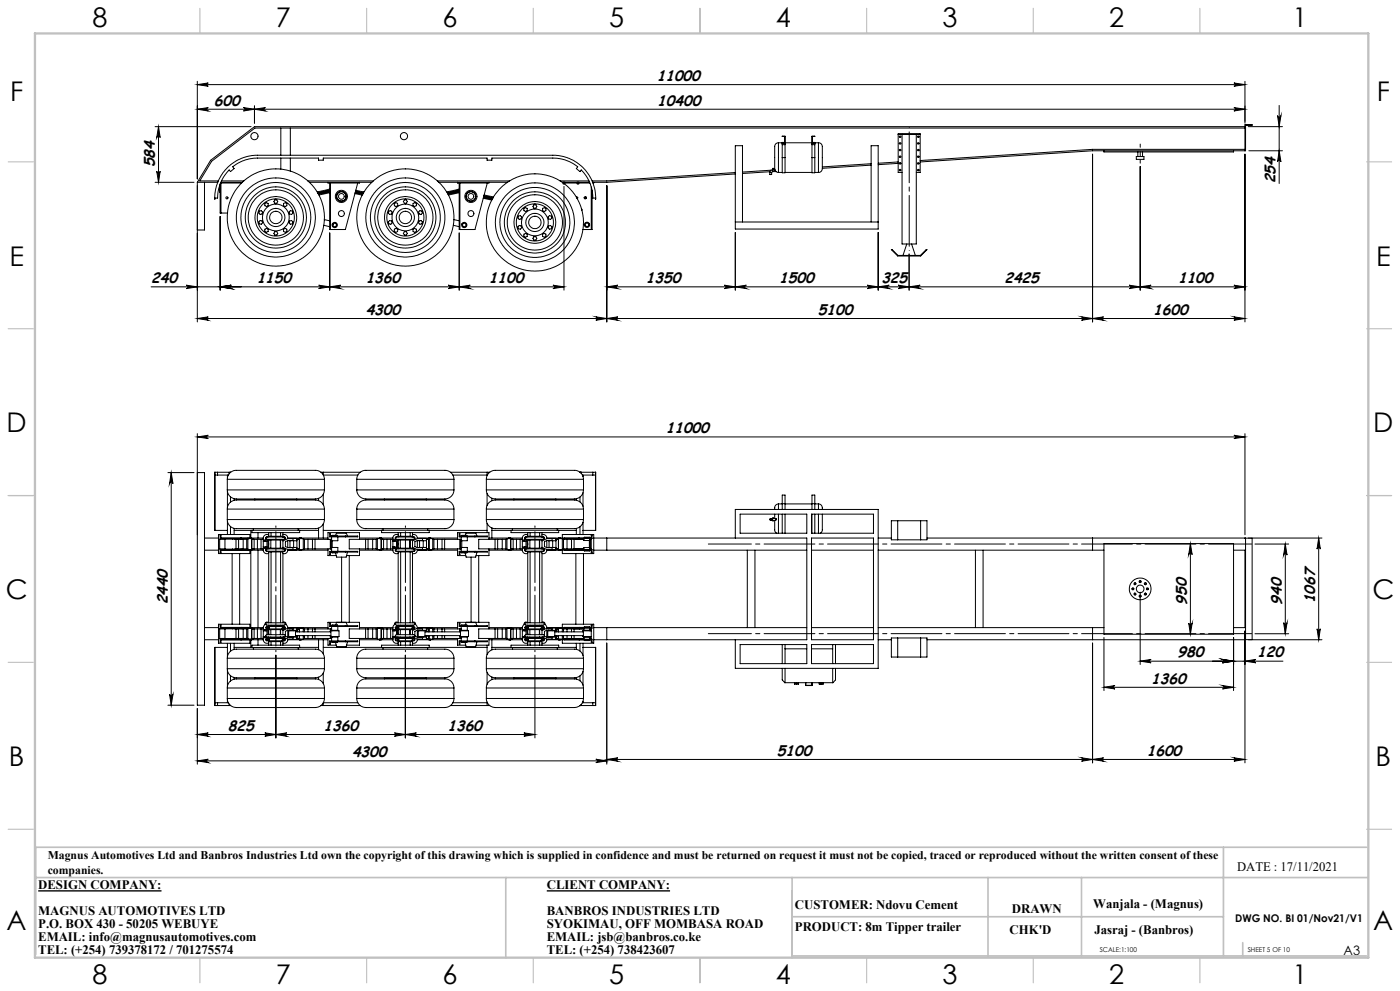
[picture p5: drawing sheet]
<svg xmlns="http://www.w3.org/2000/svg" width="420mm" height="297mm" viewBox="0 0 420 297" stroke-linecap="round" stroke-linejoin="round" font-family="sans-serif">
<defs><g id="words">
<g font-size="8.1">
<text x="27.8" y="8">8</text>
<text x="82.8" y="8">7</text>
<text x="132.8" y="8">6</text>
<text x="182.8" y="8">5</text>
<text x="232.8" y="8">4</text>
<text x="282.8" y="8">3</text>
<text x="332.8" y="8">2</text>
<text x="387.8" y="8">1</text>
<text x="3" y="30.4">F</text>
<text x="413" y="30.4">F</text>
<text x="2.8" y="79.6">E</text>
<text x="412.8" y="79.6">E</text>
<text x="2" y="129.6">D</text>
<text x="412" y="129.6">D</text>
<text x="1.7" y="179.6">C</text>
<text x="411.7" y="179.6">C</text>
<text x="2.7" y="229.6">B</text>
<text x="412.7" y="229.6">B</text>
<text x="2" y="278.9">A</text>
<text x="412" y="278.9">A</text>
<text x="27.8" y="295">8</text>
<text x="82.8" y="295">7</text>
<text x="132.8" y="295">6</text>
<text x="182.8" y="295">5</text>
<text x="232.8" y="295">4</text>
<text x="282.8" y="295">3</text>
<text x="332.8" y="295">2</text>
<text x="387.8" y="295">1</text>
</g>
<g font-size="4.4">
<text x="197" y="24.3">11000</text>
<text x="64.2" y="31.6">600</text>
<text x="197.2" y="31.6">10400</text>
<text x="46.5" y="50.1" transform="rotate(-90 46.5 50.1)">584</text>
<text x="382.7" y="55" transform="rotate(-90 382.7 55)">254</text>
<text x="45.3" y="84.9">240</text>
<text x="77" y="84.9">1150</text>
<text x="109.7" y="84.9">1360</text>
<text x="146.7" y="84.9">1100</text>
<text x="193.8" y="84.9">1350</text>
<text x="233.8" y="84.9">1500</text>
<text x="264.4" y="84.9">325</text>
<text x="301.3" y="84.9">2425</text>
<text x="353.4" y="84.9">1100</text>
<text x="109.7" y="94.4">4300</text>
<text x="245.4" y="94.4">5100</text>
<text x="346" y="94.4">1600</text>
<text x="199.8" y="129.8">11000</text>
<text x="50.3" y="181.1" transform="rotate(-90 50.3 181.1)">2440</text>
<text x="356.1" y="181.2" transform="rotate(-90 356.1 181.2)">950</text>
<text x="384.5" y="181.2" transform="rotate(-90 384.5 181.2)">940</text>
<text x="394.5" y="180.8" transform="rotate(-90 394.5 180.8)">1067</text>
<text x="353.3" y="197">980</text>
<text x="377.2" y="197">120</text>
<text x="345.4" y="204.9">1360</text>
<text x="68.3" y="219">825</text>
<text x="97.1" y="219">1360</text>
<text x="134.2" y="219">1360</text>
<text x="105.6" y="226.9">4300</text>
<text x="233.1" y="226.5">5100</text>
<text x="344" y="226.5">1600</text>
</g>
<g font-size="3.9">
<text x="371.1" y="261">DATE : 17/11/2021</text>
<text x="11.5" y="266.5">DESIGN COMPANY:</text>
<text x="164" y="266.5">CLIENT COMPANY:</text>
<text x="11.5" y="274.3">MAGNUS AUTOMOTIVES LTD</text>
<text x="164" y="274.3">BANBROS INDUSTRIES LTD</text>
<text x="238.5" y="272.6">CUSTOMER: Ndovu Cement</text>
<text x="303.5" y="273.5">DRAWN</text>
<text x="328" y="272">Wanjala - (Magnus)</text>
<text x="11.5" y="278.2">P.O. BOX 430 - 50205 WEBUYE</text>
<text x="164" y="278.2">SYOKIMAU, OFF MOMBASA ROAD</text>
<text x="238.5" y="279.1">PRODUCT: 8m Tipper trailer</text>
<text x="302.9" y="280">CHK'D</text>
<text x="328.3" y="280">Jasraj - (Banbros)</text>
<text x="11.5" y="282">EMAIL: info@magnusautomotives.com</text>
<text x="11.5" y="285.9">TEL: (+254) 739378172 / 701275574</text>
<text x="164" y="282">EMAIL: jsb@banbros.co.ke</text>
<text x="164" y="285.9">TEL: (+254) 738423607</text>
<text x="403.1" y="286.1">A3</text>
</g>
<g font-size="3.5">
<text x="14.3" y="257.5">Magnus Automotives Ltd and Banbros Industries Ltd own the copyright of this drawing which is supplied in confidence and must be returned on request it must not be copied, traced or reproduced without the written consent of these</text>
<text x="14.3" y="262">companies.</text>
</g>
<text font-size="3.2" x="370.5" y="276.3">DWG NO. BI 01/Nov21/V1</text>
<g font-size="2">
<text x="329.9" y="285.3">SCALE:1:100</text>
<text x="374.3" y="285.3">SHEET 5 OF 10</text>
</g>
</g></defs>
<path d="M11.5 267h37M164 267h37" fill="none" stroke="#000" stroke-width=".41"/>
<g fill="none" stroke="#000" stroke-width=".3">
<path d="M46.5 38h28.8M47.6 38v16.6M47.6 38l.4 3.2a.51 .51 0 0 0-.5-.4 .51 .51 0 0 0-.5 .4zM59.2 24.4v29.2M59.2 32.7h314.3M59.2 25.4h314.3M59.2 32.7l3.3-.5a.51 .51 0 0 0-.5 .6 .51 .51 0 0 0 .5 .5zM59.2 25.4l3.3-.5a.49 .49 0 0 0-.5 .5 .49 .49 0 0 0 .5 .5zM73 32.2l3.3 .5-3.3 .6a.51 .51 0 0 0 .5-.5 .51 .51 0 0 0-.5-.6zM76.3 31.7v5.2M76.3 32.7l3.3-.5a.51 .51 0 0 0-.4 .6 .51 .51 0 0 0 .4 .5zM84.2 38.4v8.1"/>
<path d="M87.1 38.4v8.1M370.2 24.9l3.3 .5-3.3 .5a.49 .49 0 0 0 .5-.5 .49 .49 0 0 0-.5-.5zM370.2 32.2l3.3 .5-3.3 .6a.51 .51 0 0 0 .5-.5 .51 .51 0 0 0-.5-.6zM373.5 38h-297.2l-13.1 10-4 6.6M373.5 38.4h-297l-13 9.9-3.6 5.9h5.6M373.5 24.4v12.5M374.5 38h10.2M383.3 34.6a.51 .51 0 0 0 .5 .5 .51 .51 0 0 0 .5-.5l-.5 3.4zM383.8 31.6v23.4M46.5 54.6h11.7M47 51.3a.51 .51 0 0 0 .5 .5 .51 .51 0 0 0 .5-.5l-.4 3.3zM59.2 54.6v41.9"/>
<path d="M59.2 54.6h6.1M61.3 54.6v14.3h-2.1M66 57.3v.3M66 57.3h.1M66 56.9h.1M66 55.1v8.7h2.2M66 56.6v.7M66.1 54.9h6.4M66.3 54.6h6.4M66.3 54.9v8.9M66.5 54.2h6.7M68.2 50.3a12.7 12.7 0 0 1 9.1-3.8h88.5a12.8 12.8 0 0 1 12.8 13.2v-.3h-.8a11.9 11.9 0 0 0-3.4-8.5l-.4 .5-1.1-.9 .4-.5a12.2 12.2 0 0 0-7.5-2.6h-18.2v.6h-1.5v-.6h-49.1v.6h-1.4v-.6h-18.3a11.7 11.7 0 0 0-7.5 2.6l.4 .5-1.1 .9-.3-.5a12.1 12.1 0 0 0-3.5 8.5h-.8v.3a12.4 12.4 0 0 1 3.7-9.4z"/>
<path d="M82.4 59.9h.6l.3 .5-.3 .5h-.6l-.2-.5zM84.2 47.4v3.3M87.1 47.4v3.9M92.3 54.2h19.7M92.8 54.6h18.7M98.4 54.6v.3h9.4v-.3M98.9 57.7l-3.2 .8M98.9 57.4l-3.4 .7M98.9 57l-3.6 .8M98.9 56.7l-3.8 .8M98.9 54.9v13.9h4.7l3.7-13.9M99.1 54.9v13.9"/>
<path d="M106.5 58l2.2 .5M106.6 57.7l2.2 .5M106.7 57.4l2.3 .5M106.8 57l2.4 .5M121.3 59.9h.6l.3 .5-.3 .5h-.6l-.3-.5zM131.2 54.2h21.7M131.7 54.6h20.6M137.3 54.6v.3h9.4v-.3M137.8 57.4l-3.4 .7M137.8 57.7l-3.3 .8M137.8 57l-3.6 .8M137.8 56.7l-3.8 .8"/>
<path d="M137.8 54.9v13.9h4.7l3.7-13.9M138 54.9v13.9M145 59.4l2.5 .6M145.1 59.1l2.6 .6M145.1 58.8l2.8 .5M145.2 58.4l2.9 .6M168 54.2h8.7M168.7 54.6h8.2M168.7 54.9h8.3M168.8 54.5l.7 .7M169.2 55.9v31.1M169.2 54.4v.9"/>
<path d="M169.2 54.9v.1M169.5 54.5l-.7 .7M172.9 59a.31 .31 0 0 1 .4 .1 .31 .31 0 0 1-.1 .4M173 54.5l.7 .7M173.3 59.3h-.3M173.4 54.4v.9M173.7 54.5l-.7 .7M175.8 59.1l-.5 .1M175.9 59.4l-.5 .1M177.4 56.1v12.7M177.6 57v11.8h-2.7M178.1 54.6v.3h-.2"/>
<path d="M182 55.6v40.9M220.6 52.1l-38.6 2.5h-4.2M220.6 51.7l-38.6 2.5h-4.4M230.9 51.7v.6h.6v-.6M230.9 51.7h.6M231 51.5l-8.3 .5M231.3 51l-8.6 .6M231.8 51.4l-.3 .3M231.8 50.9l-.7 .3-.2 .5M231.8 50.9v.5M231.8 51.4h1.1M231.8 50.8l.6 .1"/>
<path d="M231.8 50.8v.1M231.8 50.5v.3M232 50.5l.1 .4h-.3M233.5 42.8a1.79 1.79 0 0 0-1.1 2.4v5.6l.4 .6 .7 .3M233.5 42.8v8.9M233.5 42.8h12M233.5 51.7h1.2M234.7 47.2v4.6h.8v-4.6M234.7 43h.8M234.7 43.4h.8M234.7 47.2h.8M235.4 42.7h-.7v4.5"/>
<path d="M235.4 42.9v-2l-.7-.1h.8v6.4M235.5 51.7h8.1M243.6 47.2v4.6h.8v-4.6M243.6 43h.8M243.6 43.4h.8M243.6 47.2h.8M243.7 42.7h.7v4.5M243.7 42.9v-2l.7-.1h-.8v6.4M244.4 51.7h1.1M245.5 42.8a1.77 1.77 0 0 1 1.2 2.4v5.2a1.17 1.17 0 0 1-1.2 1.3M245.5 42.8v8.9M261.3 49.5l-14.6 .9"/>
<path d="M261.3 49.1l-14.6 .9M269.5 40.2h6.5M269.5 49l-6 .4M269.5 48.5l-6 .4M270.3 48.9l-.5 .1M270.6 51.7h-1.1v-11.6h6.5v11.6h-1.1M270.6 40.2v32.9h4.3v-32.9M327.8 46.2v50.3M331.2 45.2v.3h38.9v-.3M340.9 46.9h2.3v.9h-2.3zM341.3 45.5v1.4M342.1 49.9v37.1"/>
<path d="M342.8 45.5v1.4M373.5 45.2v-7.8h2.1l-1.9 .1v7.7h-45.9l-51.8 3.3M373.5 44.8h-45.7l-51.8 3.3M373.5 46.2v50.3M374.6 45.2h10.1M383.8 45.2l.5 3.3a.51 .51 0 0 0-.5-.5 .51 .51 0 0 0-.5 .5zM66 64.9v22.1M77.8 63.2l.6-.1 .4 .5-.2 .5-.6 .2-.4-.5zM78 66.1l.6 .1 .2 .6-.4 .4-.6-.1-.2-.6zM79.4 61.1l.5-.4 .5 .3 .1 .6-.5 .3-.5-.2zM79.5 68.7l.5-.3 .5 .4-.1 .6-.5 .2-.5-.3zM82.4 69.4h.6l.3 .6-.3 .4h-.6l-.2-.4z"/>
<path d="M85 68.8l.5-.4 .5 .3 .1 .6-.5 .3-.5-.2zM85.1 61l.5-.3 .5 .4-.1 .6-.5 .2-.5-.3zM86.9 66.2l.6-.1 .4 .4-.2 .6-.6 .1-.4-.4zM87.1 63.1l.6 .1 .2 .6-.4 .5-.6-.2-.2-.5zM97.1 67.5l1.8 .4M97.3 65.8l1.6 .4M98.9 69.8v17.2M116.7 63.2l.6-.1 .4 .5-.2 .5-.6 .2-.4-.5zM116.9 66.1l.6 .1 .2 .6-.4 .4-.6-.1-.2-.6zM118.3 61.1l.4-.4 .6 .3v.6l-.4 .3-.6-.2zM118.3 68.7l.6-.3 .4 .4v.6l-.6 .2-.4-.3zM121.3 69.4h.6l.3 .6-.3 .4h-.6l-.3-.4z"/>
<path d="M123.9 68.8l.5-.4 .5 .3 .1 .6-.5 .3-.6-.2zM123.9 61l.6-.3 .5 .4-.1 .6-.5 .2-.5-.3zM125.6 63.6l.4-.5 .5 .1 .2 .6-.4 .5-.5-.2zM125.8 66.2l.5-.1 .4 .4-.2 .6-.5 .1-.4-.4zM136 67.5l1.8 .4M136.2 65.8l1.6 .4M137.8 69.8v17.2M155.5 64.8l.6-.2 .4 .4-.2 .6-.5 .2-.4-.5zM155.8 67.6l.5 .1 .2 .6-.4 .4-.6-.1-.1-.6zM157.1 62.6l.5-.4 .6 .2v.6l-.5 .4-.5-.3zM157.2 70.2l.5-.2 .5 .3v.6l-.6 .2-.5-.3zM160.2 61.4h.6l.2 .5-.2 .5h-.6l-.3-.5z"/>
<path d="M160.2 70.9h.6l.2 .5-.2 .6h-.6l-.3-.6zM162.7 70.3l.5-.3 .6 .2v.6l-.5 .3-.5-.2zM162.8 62.4l.5-.2 .5 .4v.5l-.6 .3-.5-.4zM164.6 67.7l.6-.1 .4 .4-.2 .6-.6 .1-.4-.4zM164.8 64.6l.6 .2 .2 .5-.4 .5-.6-.2-.2-.6zM174.4 62.6l.2 .4M220.6 69.7v17.3M220.6 66.5h42.9M222.7 66.5v-22.8h-2.1v24.9h42.9v-24.9h-2.2v22.8M263.5 69.7v17.3M267.4 74.8h.3l1.7 1.7h6.7l1.7-1.7h.3l-1.9 1.9h-6.9zM272 73.1l-1.1 3.4"/>
<path d="M272.7 76.1v10.9M273.5 73.1l1.1 3.4M45.3 86h123.9M55.9 85.5l3.3 .5-3.3 .5a.51 .51 0 0 0 .5-.5 .51 .51 0 0 0-.5-.5zM59.2 95.5h314.3M59.2 95.5l3.3-.5a.51 .51 0 0 0-.5 .5 .51 .51 0 0 0 .5 .5zM66 86l3.4-.5a.51 .51 0 0 0-.5 .5 .51 .51 0 0 0 .5 .5zM95.6 85.5l3.3 .5-3.3 .5a.51 .51 0 0 0 .5-.5 .51 .51 0 0 0-.5-.5zM98.9 86l3.3-.5a.51 .51 0 0 0-.5 .5 .51 .51 0 0 0 .5 .5zM134.4 85.5l3.4 .5-3.4 .5a.51 .51 0 0 0 .5-.5 .51 .51 0 0 0-.5-.5zM137.8 86l3.3-.5a.51 .51 0 0 0-.5 .5 .51 .51 0 0 0 .5 .5zM165.9 85.5l3.3 .5-3.3 .5a.51 .51 0 0 0 .5-.5 .51 .51 0 0 0-.5-.5z"/>
<path d="M178.8 95l3.2 .5-3.2 .5a.51 .51 0 0 0 .4-.5 .51 .51 0 0 0-.4-.5zM182 95.5l3.3-.5a.51 .51 0 0 0-.4 .5 .51 .51 0 0 0 .4 .5zM182 86l3.3-.5a.51 .51 0 0 0-.4 .5 .51 .51 0 0 0 .4 .5zM182 86h191.5M217.3 85.5l3.3 .5-3.3 .5a.51 .51 0 0 0 .5-.5 .51 .51 0 0 0-.5-.5zM220.6 86l3.3-.5a.51 .51 0 0 0-.5 .5 .51 .51 0 0 0 .5 .5zM260.2 85.5l3.3 .5-3.3 .5a.51 .51 0 0 0 .4-.5 .51 .51 0 0 0-.4-.5zM263.5 86l3.3-.5a.51 .51 0 0 0-.5 .5 .51 .51 0 0 0 .5 .5zM269.5 85.5l3.2 .5-3.2 .5a.51 .51 0 0 0 .4-.5 .51 .51 0 0 0-.4-.5zM272.7 86l3.3-.5a.51 .51 0 0 0-.4 .5 .51 .51 0 0 0 .4 .5zM324.4 95l3.4 .5-3.4 .5a.51 .51 0 0 0 .6-.5 .51 .51 0 0 0-.6-.5zM327.8 95.5l3.3-.5a.51 .51 0 0 0-.5 .5 .51 .51 0 0 0 .5 .5z"/>
<path d="M338.7 85.5l3.4 .5-3.4 .5a.51 .51 0 0 0 .5-.5 .51 .51 0 0 0-.5-.5zM342.1 86l3.2-.5a.51 .51 0 0 0-.4 .5 .51 .51 0 0 0 .4 .5zM370.2 95l3.3 .5-3.3 .5a.51 .51 0 0 0 .5-.5 .51 .51 0 0 0-.5-.5zM370.2 85.5l3.3 .5-3.3 .5a.51 .51 0 0 0 .5-.5 .51 .51 0 0 0-.5-.5zM59.2 130v81.3h2.1v-69.7h-2.1M59.2 130.9h314.3M59.2 130.9l3.3-.4a.49 .49 0 0 0-.5 .4 .49 .49 0 0 0 .5 .5zM370.2 130.5l3.3 .4-3.3 .5a.49 .49 0 0 0 .5-.5 .49 .49 0 0 0-.5-.4zM373.5 130v30.3M50.4 141.6h7.8M51.4 141.6v69.7M51.4 141.6l.5 3.4a.51 .51 0 0 0-.5-.5 .51 .51 0 0 0-.5 .5z"/>
<path d="M64.5 159h3.7M64.5 141.5v17.5M64.5 142.4h.8M65.3 142.4h3.2M65.3 141.5h3.5M65.3 141.5h-.9l.1 17.5M65.3 141.5v.9M68.2 155.7a3.2 3.2 0 0 0 4.1 2.7h22.2a2.76 2.76 0 0 0 2.8-2.7M68.2 152.6a3.2 3.2 0 0 1 4.1-2.7h22.2a2.75 2.75 0 0 1 2.8 2.7M68.2 146.8a3.2 3.2 0 0 0 4.1 2.7h22.2a2.75 2.75 0 0 0 2.8-2.7M68.2 143.6a3.1 3.1 0 0 1 3.9-2.6h22.4a2.68 2.68 0 0 1 2.8 2.6M68.2 155.7h29.1"/>
<path d="M68.2 152.6h29.1M68.2 146.8h29.1M68.2 143.6h29.1M68.2 143.6v3.2M68.2 152.6v3.1M68.2 142.4v.8M68.2 147.3v4.8M68.2 156.2v4M68.8 141.5h.4M68.8 141.5v.5M69.1 141.5v.1M69.1 148.9v1.6"/>
<path d="M69.1 157.8v2.4M70.2 159h5.4M70.2 149.4v.5M70.2 158.4v1.8M75.2 159v2.2M75.6 158.9v.7h14.3v-.7M75.6 158.9h14.3M76 158.4v.5M76.4 149.5l.1 .2M76.5 149.7h12.5M76.5 149.7l-.1 .2M77.4 159.6v1.7"/>
<path d="M80.6 159.6v1.3M81.3 159.6v1.1M84.2 159.6v1.1M84.9 159.6v1.3M89 149.7v.2M89 149.5v.2M89.5 158.4v.5M89.9 159h5.7M95.6 149.4v.6M95.6 158.3v3M96.3 141.5h11.8M97 141.5v.9"/>
<path d="M97 148.1v3.2M97 157v4.3M97 159h17.5M97 142.4h10.4M97.3 143.6v3.2M97.3 152.6v3.1M98.9 159.9h.2v.8h8.2v.2h-8.4zM101 159.7h2.9M101 159.7l-.3 .7M103.9 159.7l.3 1M107 155.7a3.2 3.2 0 0 0 4.2 2.7h22.1a2.76 2.76 0 0 0 2.9-2.7M107 152.6a3.2 3.2 0 0 1 4.2-2.7h22.1a2.75 2.75 0 0 1 2.9 2.7"/>
<path d="M107 146.8a3.2 3.2 0 0 0 4.2 2.7h22.1a2.75 2.75 0 0 0 2.9-2.7M107 143.6a3.1 3.1 0 0 1 4-2.6h22.3a2.68 2.68 0 0 1 2.9 2.6M107 155.7h29.2M107 152.6h29.2M107 146.8h29.2M107 143.6h29.2M107 143.6v3.2M107 152.6v3.1M114.5 158.9v.7h14.3v-.7M114.5 158.9h14.3M114.9 158.4v.5M115.3 149.5l.1 .2"/>
<path d="M115.4 149.7h12.4M115.4 149.7l-.1 .2M119.5 159.6v1.3M120.2 159.6v1.1M123 159.6v1.1M123.8 159.6v1.3M127.8 149.7l.1 .2M127.9 149.5l-.1 .2M128.3 158.4v.5M128.8 159h17.3M135.1 141.5h11.8M135.9 142.4h10.2"/>
<path d="M136.2 143.6v3.2M136.2 152.6v3.1M137.8 159.9h.2v.8h8.2v.2h-8.4zM139.8 159.7h2.9M139.8 159.7l-.2 .7M139.9 159.7h2.8M139.9 159.7h-.1M142.7 159.7l.4 1M145.9 155.7a3.2 3.2 0 0 0 4.1 2.7h22.2a2.76 2.76 0 0 0 2.8-2.7M145.9 152.6a3.2 3.2 0 0 1 4.1-2.7h22.3a2.74 2.74 0 0 1 2.7 2.7M145.9 146.8a3.3 3.3 0 0 0 4.3 2.7h22a2.75 2.75 0 0 0 2.8-2.7M145.9 143.6a3.1 3.1 0 0 1 4-2.6h22.3a2.68 2.68 0 0 1 2.8 2.6"/>
<path d="M145.9 155.7h29.1M145.9 152.6h29.1M145.9 146.8h29.1M145.9 143.6h29.1M145.9 143.6v3.2M145.9 152.6v3.1M146.1 141.5v1.1M146.1 147.9v3.5M146.1 156.8v2.8M147.6 149.3v.8M147.6 158.2v3.1M147.6 159h5.7"/>
<path d="M153.3 158.9h14.3M153.3 158.9v.7h14.3v-.7M153.7 158.4v.5M154.2 149.5v.2M154.2 149.7h12.5M154.2 149.7v.2M158.3 159.6v1.3M159 159.6v1.1M161.9 159.6v1.1M162.6 159.6v1.3M166.7 149.7l.1 .2M166.8 149.5l-.1 .2"/>
<path d="M167.2 158.4v.5M167.6 159h5.3M172.9 149.5v.4M172.9 158.4v1.8M174 141.5h.1M174 141.5h.4M174 148.9v1.5M174 157.9v2.3M174.4 141.5h3.4M174.4 141.5v.4M174.7 142.4h3.1M174.9 159h3.7"/>
<path d="M174.9 142.4v.4M174.9 147.7v4M174.9 156.6v3.6M175 143.6v3.2M175 152.6v3.1M177.8 141.5h.9l-.1 17.5M177.8 142.4h.8M177.8 141.5v.9M178.6 141.5v17.5M222 154.1h20v5.7h-20zM231.2 156h.6M231.2 155.4h.6"/>
<path d="M231.8 155.4h.9l.2 .2-.2 .4h-.9M231.8 155.4v.6M231.8 155.4v-.2l.2 .2M231.8 156h.2M232.4 156v2.5a1.14 1.14 0 0 0 .6 1.3M232.4 154.1v1.3M233.5 151a1.27 1.27 0 0 0-1.1 1.7M233.5 151v1.7M233.5 154.1v5.7M233.5 151h1.2M234.7 154.1v5.7M234.7 151v1.7"/>
<path d="M234.7 151v-2.6h.8v2.6M234.7 151h.8M235.5 154.1v5.7M235.5 151v1.7M235.5 151h8.1M243.5 154.1h18.5v5.7h-18.5zM243.6 154.1v5.7M243.6 151v1.7M243.6 151v-2.6h.8v2.6M243.6 151h.8M244.4 154.1v5.7M244.4 151v1.7"/>
<path d="M244.4 151h1.1M245.5 151a1.32 1.32 0 0 1 1.2 1.7M245.5 154.1v5.7M245.5 151v1.7M246.7 154.1v4.8l-.2 .6-.4 .3M267.4 156.1h10.7v5.7h-10.7zM269.3 156.1v5.7M276.2 156.1v5.7M61.3 161.3h4.2M61.3 164.9h4.2M67.5 161.6h-1.6v2.9h1.6M67.5 161.4v3.3"/>
<path d="M67.5 164.6l3.7 .1M69.6 165.9v21.2M69.8 161.4v.2M69.8 164.6v.1M70.5 161.6h1.1M70.5 164.5h1.1M70.8 161.6v2.9M71.2 161.4v.2h-3.7M71.6 161.6h1.4M71.6 164.5h1.4M71.6 161.6v2.9M71.9 165.9v21.2"/>
<path d="M72.3 161.2v.4M72.3 164.5v.5M73 161.6h1M73 164.5h1M73 161.6v2.9M74 161.6h.4M74 164.5h.4M74 161.6v2.9M74.4 161.4v3.3M74.5 164.7h.1M74.5 161.4v-.2h-8.2v-.7h-.3v.9h9.8l-.3 .2h.7M75 161.2l4 .1"/>
<path d="M75 161.4v-1.2h-9.5v5.7h9.5v-1.2M75.1 161.2v.2M75.1 164.7v.2M75.2 164.9v23.2M75.4 161.2v.2M75.4 164.7v.2M75.5 161.2v3.7h-.5M75.5 164.9h3.5M75.5 164.5h.7M75.5 164.5h.3v.2h-9.8v1h.3v-.7h8.2v-.3M76.2 161.6h1M76.2 164.5h1"/>
<path d="M76.2 161.6v2.9M77.2 161.6h1.1M77.2 164.5h1.1M77.2 161.6v2.9M77.4 164.9v23.2M78.3 161.6h.7M78.3 164.5h.7M78.3 161.6v2.9M79 164.8a1.13 1.13 0 0 0 1.6 1M79 164.3h1.4M79 162.2h1.1v1.7h-1.1M79 161.9h1.4"/>
<path d="M79 161.3v3.5M79.6 161.9v.3M79.6 163.9v.4M80 161.6h.1M80 164.5h.1M80.1 161.6h5.1M80.1 161.6a.43 .43 0 0 1-.3-.6 .43 .43 0 0 1 .7-.1h4.6a.36 .36 0 0 1 .5 .3 .36 .36 0 0 1-.4 .4M80.1 164.5a.43 .43 0 0 0-.3 .6 .43 .43 0 0 0 .7 .1h4.6a.36 .36 0 0 0 .5-.3 .36 .36 0 0 0-.4-.4M80.1 164.5h5.1M80.1 164.5a.38 .38 0 0 0-.4 .4 .38 .38 0 0 0 .5 .3M80.1 164.5h.1M80.2 160.9a.37 .37 0 0 0-.5 .4 .37 .37 0 0 0 .5 .3"/>
<path d="M80.4 164.3h4.3v.2M80.4 161.9v2.4M80.6 160.7h4.1v.2M80.6 162.9v.3M80.6 160.3a1.13 1.13 0 0 0-1.6 1M80.6 161.6v2.9M80.6 165.2v21.5M81.2 161.9v2.4M81.3 165.4v21.3M84.1 161.9v2.4M84.2 161.9v2.4M84.2 165.4v21.3"/>
<path d="M84.7 165.2v.2h-4.1M84.7 161.6v.3h-4.3M84.9 160.2a1.09 1.09 0 0 1 1.4 1.1M84.9 164l1.4 .7M84.9 161.6v2.9M84.9 165.2v21.5M85.1 160.9a.37 .37 0 0 1 .5 .4 .37 .37 0 0 1-.5 .3M85.2 161.6h.1M85.2 164.5h.1M85.2 164.5h-.1M85.2 164.5a.38 .38 0 0 1 .4 .4 .38 .38 0 0 1-.5 .3M86.3 164.8a1.09 1.09 0 0 1-1.4 1.1"/>
<path d="M86.3 161.3h12.1M86.3 164.1h1.6v.6h-1.6M86.3 161.4h1.6v.6h-1.6M86.3 162l-.7 .3v1.5l.7 .3M86.3 161.3v.1M86.3 162v2.1M86.3 164.7v.1M86.3 161.4l-1.4 .7M86.3 164.9h3.5M86.7 164.1h2.3v.7l-2.3-.1M86.7 161.4h2.3v.7l-2.3-.1M87 162.1v2"/>
<path d="M88.1 162.1v2M89 161.6h.1M89 164.5h.1M89.1 161.6h.7h-.3v-.2h1.5v3.3h-1.5v-.2h.3M89.1 164.5h.7M89.1 161.6v2.9M89.8 161.2v3.7h.5v-.2M90 161.2v.2M90 164.7v.2M90.2 161.2v.2M90.2 164.7v.2M90.3 161.2v.2"/>
<path d="M90.3 164.9h8.1M91 161.6h.3M91 164.5h.3M91.3 161.6h1.1M91.3 164.5h1.1M91.3 161.6v2.9M92.4 161.6h1.3M92.4 164.5h1.3M92.4 161.6v2.9M93.7 161.6h.8M93.7 164.5h.8M93.7 161.6v2.9"/>
<path d="M94.5 161.6h4.6M94.5 164.5h4.6M94.5 161.6v2.9M98.4 161.6v-2h9.4v2M98.4 164.5v2h2.5M98.9 165.2h8.4v.2h-8.2v.8h-.2zM99.1 161.6h.4M99.1 164.5h.4M99.1 161.6v2.9M99.3 161.6v2.9M99.5 160.9v1.2h1.9v-1.2M99.5 165.2v-1.1h1.9v1.1"/>
<path d="M99.6 160.7v-.3h1.6v.3M99.6 165.4v.3h1.6v-.3M99.7 162.1v2M102.5 167v19.5M103.6 160.7v.2M103.6 165.2v.2M104.2 165.4l-.3 1.6h-2.9l-.4-1.3M104.8 166.5v20M107.8 161.3h10.1M107.8 164.5v2h-3.8M107.8 164.9h6M109.7 161.6h-4.9v2.9h4.9"/>
<path d="M109.7 161.6h.7M109.7 164.5h.7M109.7 161.6v2.9M110.4 161.6h1.4M110.4 164.5h1.4M110.4 161.6v2.9M111.8 161.6h1.1M111.8 164.5h1.1M111.8 161.6v2.9M112.9 161.6h.3M112.9 164.5h.3M112.9 161.6v2.9"/>
<path d="M113.8 161.2v.2M113.9 161.2v.2M113.9 164.7v.2M114.2 161.2v.2M114.2 164.7v.2M114.4 164.5h.7M114.4 161.2v3.7h-.6v-.2M114.4 164.9h3.5M115.1 161.6h1M115.1 164.5h1M115.1 161.6h-.7h.3v-.2h-1.5v3.3h1.5v-.2h-.3M115.1 161.6v2.9"/>
<path d="M116.1 161.6h1.1M116.1 164.5h1.1M116.1 161.6v2.9M117.2 161.6h.7M117.2 164.5h.7M117.2 161.6v2.9M117.9 164.8a1.08 1.08 0 0 0 1.6 1M117.9 161.3v3.5M117.9 162.2h1.1v1.7h-1.1M117.9 164.3h1.4M117.9 161.9h1.4M118.4 161.9v.3"/>
<path d="M118.4 163.9v.4M118.9 161.6h.1M118.9 164.5h.1M119 161.6h5.1M119 161.6a.42 .42 0 0 1-.3-.6 .42 .42 0 0 1 .6-.1h4.6a.37 .37 0 0 1 .5 .3 .37 .37 0 0 1-.3 .4M119 164.5a.42 .42 0 0 0-.3 .6 .42 .42 0 0 0 .6 .1h4.6a.37 .37 0 0 0 .5-.2 .37 .37 0 0 0-.3-.5M119 164.5h5.1M119 164.5a.38 .38 0 0 0-.4 .4 .38 .38 0 0 0 .5 .3M119 164.5h.1M119.1 160.9a.37 .37 0 0 0-.5 .4 .37 .37 0 0 0 .5 .3M119.3 164.3h4.3v.2M119.3 161.9v2.4"/>
<path d="M119.5 160.7h4.1v.2M119.5 162.9v.3M119.5 160.3a1.11 1.11 0 0 0-1.6 1M119.5 161.6v2.9M119.5 165.2v21.5M120.1 161.9v2.4M120.2 165.4v21.3M122.9 161.9v2.4M123 161.9v2.4M123 165.4v21.3M123.6 165.2v.2h-4.1M123.6 161.6v.3h-4.3"/>
<path d="M123.8 160.2a1.12 1.12 0 0 1 1.4 1.1M123.8 164l1.4 .7M123.8 161.6v2.9M123.8 165.2v21.5M124 160.9a.37 .37 0 0 1 .5 .4 .37 .37 0 0 1-.5 .3M124.1 161.6h.1M124.1 164.5h.1M124.1 164.5h-.1M124.1 164.5a.38 .38 0 0 1 .4 .4 .38 .38 0 0 1-.5 .3M125.2 164.8a1.12 1.12 0 0 1-1.4 1.1M125.2 161.3h12.1M125.2 164.1h1.6v.6h-1.6"/>
<path d="M125.2 161.4h1.6v.6h-1.6M125.2 162l-.7 .3v1.5l.7 .3M125.2 161.3v.1M125.2 162v2.1M125.2 164.7v.1M125.2 161.4l-1.4 .7M125.2 164.9h3.5M125.6 161.4h2.3v3.4l-2.3-.1M125.6 162l2.3 .1M125.9 162.1v2M127 162.1v2M127.9 164.1h-2.3"/>
<path d="M127.9 161.6h.1M127.9 164.5h.1M128 161.6h.7M128 164.5h.7M128.3 161.4h1.5v3.3h-1.5v-.2h.4v-2.9h-.4zM128.7 161.2v3.7h.5v-.2M128.8 161.2v.2M128.8 164.7v.2M129.1 161.2v.2M129.1 164.7v.2M129.2 161.2v.2M129.2 164.9h8.1"/>
<path d="M129.8 161.6h.4M129.8 164.5h.4M130.2 161.6h1M130.2 164.5h1M130.2 161.6v2.9M131.2 161.6h1.4M131.2 164.5h1.4M131.2 161.6v2.9M132.6 161.6h.8M132.6 164.5h.8M132.6 161.6v2.9M133.4 161.6h4.5"/>
<path d="M133.4 164.5h4.5M133.4 161.6v2.9M137.3 161.6v-2h9.4v2M137.3 164.5v2h2.4M137.8 165.2h8.4v.2h-8.2v.8h-.2zM137.9 161.6h.5M137.9 164.5h.5M137.9 161.6v2.9M138.2 161.6v2.9M138.4 165.2v-1.1h1.8v1.1M138.4 160.9v1.2h1.8v-1.2M138.5 165.4v.3h1.6v-.3"/>
<path d="M138.5 160.7v-.3h1.6v.3M138.5 162.1v2M141.3 167v19.5M142.5 160.7v.2M142.5 165.2v.2M143.1 165.4l-.4 1.6h-2.9l-.3-1.3M143.6 166.5v20M146.7 161.3h10M146.7 164.5v2h-3.9M146.7 164.9h6M148.5 161.6h-4.9v2.9h4.9M148.5 161.6h.8"/>
<path d="M148.5 164.5h.8M148.5 161.6v2.9M149.3 161.6h1.4M149.3 164.5h1.4M149.3 161.6v2.9M150.7 161.6h1M150.7 164.5h1M150.7 161.6v2.9M151.7 161.6h.4M151.7 164.5h.4M151.7 161.6v2.9M152.7 161.2v.2"/>
<path d="M152.8 161.2v.2M152.8 164.7v.2M153.1 161.2v.2M153.1 164.7v.2M153.2 164.5h.8M153.2 161.2v3.7h-.5v-.2M153.2 164.9h3.5M154 161.6h.9M154 164.5h.9M154 161.6h-.8h.4v-.2h-1.5v3.3h1.5v-.2h-.4M154 161.6v2.9M154.9 161.6h1.1"/>
<path d="M154.9 164.5h1.1M154.9 161.6v2.9M156 161.6h.7M156 161.6v2.9M156 164.5h.7M156.7 164.8a1.13 1.13 0 0 0 1.6 1M156.7 164.3h1.5M156.7 162.2h1.1v1.7h-1.1M156.7 161.9h1.5M156.7 161.3v3.5M157.3 161.9v.3M157.3 163.9v.4"/>
<path d="M157.7 161.6h.1M157.7 164.5h.1M157.8 164.5a.43 .43 0 0 0-.3 .6 .43 .43 0 0 0 .7 .1h4.5a.38 .38 0 0 0 .6-.2 .38 .38 0 0 0-.4-.5M157.8 164.5h5.1M157.8 161.6h5.1M157.8 161.6a.43 .43 0 0 1-.3-.6 .43 .43 0 0 1 .7-.1h4.4a.4 .4 0 0 1 .7 .2 .4 .4 0 0 1-.4 .5M157.8 164.5a.38 .38 0 0 0-.4 .4 .38 .38 0 0 0 .5 .3M157.8 164.5h.1M157.9 160.9a.37 .37 0 0 0-.5 .4 .37 .37 0 0 0 .5 .3M158.2 164.3h4.3v.2M158.2 161.9v2.4M158.3 160.7h4.2v.2"/>
<path d="M158.3 162.9v.3M158.3 160.3a1.13 1.13 0 0 0-1.6 1M158.3 161.6v2.9M158.3 165.2v21.5M159 161.9v2.4M159 165.4v21.3M161.8 161.9v2.4M161.9 161.9v2.4M161.9 165.4v21.3M162.5 165.2v.2h-4.2M162.5 161.6v.3h-4.3M162.6 160.2a1.09 1.09 0 0 1 1.4 1.1"/>
<path d="M162.6 164l1.4 .7M162.6 161.6v2.9M162.6 165.2v21.5M162.8 160.9a.37 .37 0 0 1 .5 .4 .37 .37 0 0 1-.5 .3M162.9 161.6h.2M162.9 164.5h.2M162.9 164.5h-.1M162.9 164.5a.38 .38 0 0 1 .4 .4 .38 .38 0 0 1-.5 .3M164 164.8a1.09 1.09 0 0 1-1.4 1.1M164 161.3h4.7M164 164.1h1.6v.6h-1.6M164 161.4h1.6v.6h-1.6"/>
<path d="M164 161.4l-1.4 .7M164 162l-.7 .3v1.5l.7 .3M164 161.3v.1M164 162v2.1M164 164.7v.1M164 164.9h3.5M164.5 164.1h2.3v.7l-2.3-.1M164.5 161.4h2.3v.7l-2.3-.1M164.7 162.1v2M165.8 162.1v2M166.8 161.6h.1M166.8 164.5h.1"/>
<path d="M166.8 164.5h.7M166.8 161.6v2.9M167.5 164.5h-.3v.2h1.5M167.5 161.2v3.7h.6v-.2M167.7 161.2v.2M167.7 164.7v.2M168 161.2v.2M168 164.7v.2M168.1 161.2v.2M168.1 164.9h.6M168.7 161.4h-1.5v.2h.3h-.7M168.7 160.2h9.4v5.7h-9.4z"/>
<path d="M168.7 161.6h.4M168.7 164.5h.4M169.1 161.6h1M169.1 164.5h1M169.1 161.6v2.9M169.2 161.4h8.4v-.9h-.2v.7h-8.2v.4M169.2 164.5v.5h8.2v.7h.2v-1h-8.4M170.1 161.6h1.4M170.1 164.5h1.4M170.1 161.6v2.9M171.3 161.4v.2M171.3 164.5v.2"/>
<path d="M171.5 161.6h.7M171.5 164.5h.7M171.5 161.6v2.9M172.2 161.6h3M172.2 164.5h3M172.2 161.6v2.9M172.4 161.4v.2h2.8M172.8 165.9v21.2M173.7 161.2v.2M173.7 164.7v.3M173.9 161.4v.2M173.9 164.6v.1"/>
<path d="M175 165.9v21.2M175.2 164.7v-.6h1.8v.6M175.2 161.4v.6h1.8v-.6M175.2 164.6l-2.8 .1M175.3 165v.1h1.6v-.1M175.3 161.2v-.2h1.6v.2M176.8 162v2.1M177 161.6h.4v2.9h-.4M177.1 161.6v2.9M178.1 161.3h63.9v30.4h-63.9M178.1 164.9h63.9M182 161.3v3.6"/>
<path d="M220.6 161.3v-8.6h42.9v47.6h-42.9v-8.6M224.2 164.9v23.2M226.5 164.9v23.2M243.5 161.3h18.5v30.4h-18.5zM243.5 164.9h18.5M263.5 161.3h3.9M263.5 164.9h67.7M292.6 164.9v23.2M294.9 164.9v23.2M327.8 161.3v3.6M331.2 162.9h38.9v27.2h-38.9zM339.7 176.2l.5 .3-.2 .2-.5-.2z"/>
<path d="M340.3 174.7h.3l.1 .5-.3 .1zM340.4 177.7l.4 .4-.2 .2-.4-.3zM341.8 178.5l.3-.1 .2 .4h-.5zM341.8 174.2l.3-.2 .2 .4-.2 .2zM342.1 177.5v21.6M343.3 174.9l.5-.2 .1 .3-.2 .3zM343.4 177.8l.3-.1 .1 .6-.5-.2zM344.1 176.2h.3v.5h-.3zM357.1 162.9v27.2M357.1 162.9l.5 3.3a.51 .51 0 0 0-.5-.5 .51 .51 0 0 0-.5 .5zM370.1 164.9h3.4v23.2h-3.4M373.5 161.3h.1"/>
<path d="M373.7 161.3v30.4M375.6 161.3v30.4M376.5 163.1h10.1M385.6 163.1v26.8M385.6 163.1l.5 3.3a.51 .51 0 0 0-.5-.5 .51 .51 0 0 0-.5 .5zM395.6 161.3v30.4M395.6 161.3l.5 3.3a.49 .49 0 0 0-.5-.5 .49 .49 0 0 0-.5 .5zM396.6 161.3h-118.5M61.3 191.7h4.2M61.3 188.1h4.2M64.5 194h3.7M64.5 194l-.1 17.5h.9"/>
<path d="M64.5 194v17.5M67.5 191.4h3.7v.2M67.5 188.3v3.3M68.2 197.3a3.2 3.2 0 0 1 4.1-2.7h22.2a2.76 2.76 0 0 1 2.8 2.7M68.2 197.3h29.1M68.2 197.3v3.1M68.2 192.8v3.9M69.1 192.8v2.4M69.8 188.3v.2M69.8 191.4v.2M70.2 194h5.4M70.2 192.8v1.8"/>
<path d="M70.5 191.3h1.1M70.8 188.5v2.8M71.2 188.3v.2M71.6 188.5h1.4M71.6 191.3h1.4M71.6 188.5h-5.7v2.8h1.6M71.6 188.5v2.8M72.3 188v.5M72.3 191.3v.5M73 188.5h1M73 191.3h1M73 188.5v2.8"/>
<path d="M74 188.5h.4M74 191.3h.4M74 188.5v2.8M74.5 188.3h-8.5v-1h.3v.7h8.2v.3M74.5 191.6v.2h-8.2v.7h-.3v-.9h8.5M75 188.1h.5v3.7h-.5M75 188.3v-1.2h-9.5v5.7h9.5v-1.2M75.1 188.1v.2M75.1 191.6v.2M75.2 191.8v2.2M75.4 188.1v.2M75.4 191.6v.2"/>
<path d="M75.5 191.7h3.5M75.5 188.1h3.5M75.5 191.3h.7M75.6 194.1v-.7h14.3v.7M75.6 194.1h14.3M76 194.1v.5M76.2 188.5h1M76.2 191.3h1M76.2 188.5l-1.8-.2v3.3h1.4v-.2h-.3M76.2 188.5v2.8M77.2 188.5h1.1M77.2 191.3h1.1"/>
<path d="M77.2 188.5v2.8M77.4 191.7v1.7M78.3 188.5h.7M78.3 188.5v2.8M78.3 191.3h.7M79 191.7a1.09 1.09 0 0 0 1.6 1M79 191.1h1.4M79 190.8h.8M79 189.1h1.1v1.1M79 188.7h1.4M79 188.1v3.6M79.6 188.7v.4"/>
<path d="M79.6 190.8v.3M79.7 191.7h.8M79.7 188.1h.8M79.8 187.1l-.6 .4-.2 .6M79.8 186.8l5.3-.1a.42 .42 0 0 1 .5 .5 .42 .42 0 0 1-.8 .2h-4.6a.38 .38 0 0 1-.4-.2 .38 .38 0 0 1 0-.4zM79.9 190.2h5.2a.42 .42 0 0 1 .5 .6 .42 .42 0 0 1-.8 .1h-4.6a.37 .37 0 0 1-.4-.2 .37 .37 0 0 1 .1-.5zM80 188.5h.2M80 191.3h.2M80.4 191.1h4.3v.2M80.4 188.7v1.5M80.4 190.9v.2M80.5 186.7a.57 .57 0 0 0-.7-.2 .57 .57 0 0 0-.2 .7"/>
<path d="M80.6 187.6h4.1v.2M80.6 189.8v.3M80.6 187.4v2.8M80.6 190.9v2.5M81.2 188.7v1.5M81.2 190.9v.2M81.3 187.4v.2M81.3 192.3v1.1M82.8 196.4v24.8M84.1 188.7v1.5M84.1 190.9v.2M84.2 187.4v.2"/>
<path d="M84.2 188.7v1.5M84.2 190.9v.2M84.2 192.3v1.1M84.6 191.9l.1 .1M84.6 188.3l.1 .2M84.7 191.3h-4.1l.2 .3-.2 .4h4.1M84.7 191.3l-.1 .2M84.7 192v.3h-4.1M84.7 188.5v.2h-4.3M84.7 187.8h-4.1l.2 .3-.2 .4h4.1M84.7 187.8l-.1 .1M84.9 186.5a.56 .56 0 0 1 .7 0 .56 .56 0 0 1 .2 .7"/>
<path d="M84.9 188a.38 .38 0 0 1 .6-.2 .38 .38 0 0 1 0 .6 .38 .38 0 0 1-.6-.1M84.9 191.6a.38 .38 0 0 1 .6-.2 .38 .38 0 0 1 0 .6 .38 .38 0 0 1-.6-.2M84.9 191.7h.7M84.9 187.4v2.8M84.9 190.9v2.5M84.9 188.1h.7M85 190.9l1.3 .7M85.1 188.5h.2M85.1 191.3h.2M85.6 187.1l.5 .4 .2 .6M86.3 191.7a1.09 1.09 0 0 1-1.4 1.1M86.3 191.7h3.5"/>
<path d="M86.3 188.3h1.6v.5h-1.6M86.3 191h1.6v.6h-1.6M86.3 188.3l-1.4 .7M86.3 188.8l-.7 .4v1.4l.7 .4M86.3 188.1v.2M86.3 188.8v2.2M86.3 191.6v.1M86.3 188.1h3.5M86.7 191l2.3-.1v.7h-2.3M86.7 188.3l2.3-.1v.7l-2.3-.1M87 188.9v.2M87 190.8v.1"/>
<path d="M88.1 188.9v.2M88.1 190.8v.1M88.7 189.4h10.6v1.1h-10.6zM89 188.5h.1M89 191.3h.1M89.1 188.5l1.9-.2v1.1M89.1 191.3h.7M89.1 188.5v.6M89.1 190.8v.5M89.1 189.1h-2.5v1.7h2.5M89.1 189.1h.1M89.1 190.8h.1"/>
<path d="M89.2 189.1v.3M89.2 190.5v.3M89.5 194.1v.5M89.8 190.5v1.3h.5v-.2M89.9 194h5.7M90 188.1v.2M90 191.6v.2M90.2 188.1v.2M90.2 191.6v.2M90.3 191.7h8.1M90.3 188.3v-.2h-.5v1.3M90.3 188.1h8.1"/>
<path d="M91 190.5v1.1h-1.5v-.2h.3M91 188.5h.3M91 191.3h.3M91.3 188.5h1.1M91.3 191.3h1.1M91.3 188.5v.9M91.3 190.5v.8M92.4 188.5h1.3M92.4 191.3h1.3M92.4 188.5v.9M92.4 190.5v.8M93.7 188.5h.8"/>
<path d="M93.7 191.3h.8M93.7 188.5v.9M93.7 190.5v.8M94.5 188.5h4.6M94.5 191.3h4.6M94.5 188.5v.9M94.5 190.5v.8M95.6 191.7v3M97 191.7v4.3M97 194h17.5M97.3 197.3v3.1M98.4 188.5v-2h9.4v2"/>
<path d="M98.4 191.3v2.1h2.5M98.9 186.8h.2v.7h8.2v.2h-8.4zM98.9 192.1h8.4v.2h-8.2v.7h-.2zM99.1 188.5h.4M99.1 191.3h.4M99.1 188.5v.9M99.1 190.5v.8M99.1 189.4v-.3h2.6v1.7h-2.6v-.3M99.3 188.5v.6M99.3 190.8v.5M99.5 187.7v1.2h1.9v-1.2M99.5 192.1v-1.2h1.9v1.2"/>
<path d="M99.6 187.5v-.2h1.6v.2M99.6 192.3v.2h1.6v-.2M99.7 188.9v.2M99.7 190.8v.1M101 186.6h2.9M101 186.6l-.3 .7M103.6 187.5v.2M103.6 192.1v.2M103.9 186.6l.3 .9M104.2 192.3l-.3 1.5h-2.9l-.4-1.3M107 197.3a3.2 3.2 0 0 1 4.2-2.7h22.1a2.76 2.76 0 0 1 2.9 2.7M107 197.3h29.2"/>
<path d="M107 197.3v3.1M107.8 191.7h6M107.8 191.3v2.1h-3.8M107.8 188.1h6M109.7 188.5h-4.9v2.8h4.9M109.7 188.5h.7M109.7 191.3h.7M109.7 188.5v2.8M110.4 188.5h1.4M110.4 191.3h1.4M110.4 188.5v2.8M111.8 188.5h1.1"/>
<path d="M111.8 191.3h1.1M111.8 188.5v2.8M112.9 188.5h.3M112.9 191.3h.3M112.9 188.5v2.8M113.8 188.3v-.2h.6v3.7h-.6v-.2M113.9 188.1v.2M113.9 191.6v.2M114.2 188.1v.2M114.2 191.6v.2M114.4 191.3h.7M114.4 191.7h3.5"/>
<path d="M114.4 188.1h3.5M114.5 194.1v-.7h14.3v.7M114.5 194.1h14.3M114.9 194.1v.5M115.1 188.5h1M115.1 191.3h1M115.1 188.5l-1.9-.2v3.3h1.5v-.2h-.3M115.1 188.5v2.8M116.1 188.5h1.1M116.1 191.3h1.1M116.1 188.5v2.8M117.2 188.5h.7"/>
<path d="M117.2 191.3h.7M117.2 188.5v2.8M117.9 191.7a1.08 1.08 0 0 0 1.6 1M117.9 191.1h1.4M117.9 188.1v3.6M117.9 190.8h.8M117.9 189.1h1.1v1.1M117.9 188.7h1.4M118.4 188.7v.4M118.4 190.8v.3M118.6 191.7h.7M118.6 188.1h.7"/>
<path d="M118.6 187.1l-.5 .3-.2 .7M118.7 186.7h5.2a.41 .41 0 0 1 .6 .4 .41 .41 0 0 1-.7 .3h-4.8a.37 .37 0 0 1-.4-.2 .37 .37 0 0 1 .1-.5zM118.7 190.3l5.2-.1a.41 .41 0 0 1 .6 .5 .41 .41 0 0 1-.7 .2h-4.7a.39 .39 0 0 1-.4-.1 .39 .39 0 0 1 0-.5zM118.9 188.5h.2M118.9 191.3h.2M119.3 191.1h4.3v.2M119.3 188.7v1.5M119.3 190.9v.2M119.4 186.7a.57 .57 0 0 0-.7-.2 .57 .57 0 0 0-.3 .7M119.5 187.6h4.1v.2M119.5 189.8v.3M119.5 187.4v2.8"/>
<path d="M119.5 190.9v2.5M120.1 188.7v1.5M120.1 190.9v.2M120.2 187.4v.2M120.2 192.3v1.1M121.6 196.4v24.8M122.9 188.7v1.5M122.9 190.9v.2M123 187.4v.2M123 188.7v1.5M123 190.9v.2M123 192.3v1.1"/>
<path d="M123.4 191.9l.2 .1M123.4 188.3l.2 .2M123.6 191.3h-4.1l.2 .4-.2 .3h4.1M123.6 191.3l-.2 .2M123.6 192v.3h-4.1M123.6 187.8h-4.1l.2 .3-.2 .4h4.1M123.6 188.5v.2h-4.3M123.6 187.8l-.2 .1M123.8 186.5a.57 .57 0 0 1 .6 0 .57 .57 0 0 1 .2 .7M123.8 188a.37 .37 0 0 1 .5-.2 .37 .37 0 0 1 0 .6 .37 .37 0 0 1-.5-.1M123.8 191.6a.37 .37 0 0 1 .5-.2 .37 .37 0 0 1 0 .6 .37 .37 0 0 1-.5-.2M123.8 191.7h.7"/>
<path d="M123.8 187.4v2.8M123.8 190.9v2.5M123.8 188.1h.7M123.9 190.9l1.3 .7M124 188.5h.2M124 191.3h.2M124.4 187.1l.6 .4 .2 .6M125.2 191.7a1.12 1.12 0 0 1-1.4 1.1M125.2 191.7h3.5M125.2 188.3h1.6v.5h-1.6M125.2 191h1.6v.6h-1.6M125.2 188.3l-1.4 .7"/>
<path d="M125.2 188.8l-.7 .4v1.4l.7 .4M125.2 188.1v.2M125.2 188.8v2.2M125.2 191.6v.1M125.2 188.1h3.5M125.6 188.3l2.3-.1 .1 .9M125.6 188.8l2.3 .1M125.9 188.9v.2M125.9 190.8v.1M127 188.9v.2M127 190.8v.1M127.5 189.4h10.6v1.1h-10.6z"/>
<path d="M127.9 190.9l-2.3 .1M127.9 188.5h.1M127.9 191.3h.1M128 188.5h.7M128 191.3h.7M128 190.8l-.1 .8h-2.3M128 189.1h-2.5v1.7h2.5M128 189.1h.1M128 190.8h.1M128.1 189.1v.3M128.1 190.5v.3M128.3 194.1v.5"/>
<path d="M128.7 188.5l-.4-.2h1.5v1.1M128.7 190.5v.9h-.4v.2h1.5v-1.1M128.7 188.5v.9M128.7 190.5v1.3h.5v-.2M128.8 194h17.3M128.8 188.1v.2M128.8 191.6v.2M129.1 188.1v.2M129.1 191.6v.2M129.2 191.7h8.1M129.2 188.3v-.2h-.5v1.3M129.2 188.1h8.1"/>
<path d="M129.8 188.5h.4M129.8 191.3h.4M130.2 188.5h1M130.2 191.3h1M130.2 188.5v.9M130.2 190.5v.8M131.2 188.5h1.4M131.2 191.3h1.4M131.2 188.5v.9M131.2 190.5v.8M132.6 188.5h.8M132.6 191.3h.8"/>
<path d="M132.6 188.5v.9M132.6 190.5v.8M133.4 188.5h4.5M133.4 191.3h4.5M133.4 188.5v.9M133.4 190.5v.8M136.2 197.3v3.1M137.3 188.5v-2h9.4v2M137.3 191.3v2.1h2.4M137.8 186.8h.2v.7h8.2v.2h-8.4zM137.8 192.1h8.4v.2h-8.2v.7h-.2zM137.9 188.5h.5"/>
<path d="M137.9 191.3h.5M137.9 188.5v.9M137.9 190.5v.8M138 189.4v-.3h2.5v1.7h-2.5v-.3M138.2 188.5v.6M138.2 190.8v.5M138.4 192.1v-1.2h1.8v1.2M138.4 187.7v1.2h1.8v-1.2M138.5 192.3v.2h1.6v-.2M138.5 187.5v-.2h1.6v.2M138.5 188.9v.2M138.5 190.8v.1"/>
<path d="M139.8 186.6h2.9M139.8 186.6l-.2 .7M142.5 187.5v.2M142.5 192.1v.2M142.7 186.6l.4 .9M143.1 192.3l-.4 1.5h-2.9l-.3-1.3M145.9 197.3a3.2 3.2 0 0 1 4.1-2.7h22.2a2.76 2.76 0 0 1 2.8 2.7M145.9 197.3h29.1M145.9 197.3v3.1M146.1 193.4v2.7M146.7 191.7h6M146.7 191.3v2.1h-3.9"/>
<path d="M146.7 188.1h6M147.6 191.7v3.1M147.6 194h5.7M148.5 188.5h-4.9v2.8h4.9M148.5 188.5h.8M148.5 191.3h.8M148.5 188.5v2.8M149.3 188.5h1.4M149.3 191.3h1.4M149.3 188.5v2.8M150.7 188.5h1M150.7 191.3h1"/>
<path d="M150.7 188.5v2.8M151.7 188.5h.4M151.7 191.3h.4M151.7 188.5v2.8M152.7 188.3v-.2h.5v3.7h-.5v-.2M152.8 188.1v.2M152.8 191.6v.2M153.1 188.1v.2M153.1 191.6v.2M153.2 191.3h.8M153.2 191.7h3.5M153.2 188.1h3.5"/>
<path d="M153.3 194.1h14.3M153.3 194.1v-.7h14.3v.7M153.7 194.1v.5M154 188.5h.9M154 191.3h.9M154 188.5l-1.9-.2v3.3h1.5v-.2h-.4M154 188.5v2.8M154.9 188.5h1.1M154.9 191.3h1.1M154.9 188.5v2.8M156 188.5h.7M156 188.5v2.8"/>
<path d="M156 191.3h.7M156.7 191.7a1.09 1.09 0 0 0 1.6 1M156.7 191.1h1.5M156.7 190.8h.8M156.7 189.1h1.1v1.1M156.7 188.7h1.5M156.7 188.1v3.6M157.3 188.7v.4M157.3 190.8v.3M157.4 191.7h.8M157.4 188.1h.8M157.5 190.4l.2-.2h5a.43 .43 0 0 1 .6 .5 .43 .43 0 0 1-.7 .2h-4.7a.38 .38 0 0 1-.4-.1 .38 .38 0 0 1 0-.4z"/>
<path d="M157.5 187.1l-.6 .4-.2 .6M157.5 186.8l5.1-.1a.44 .44 0 0 1 .6 .1 .44 .44 0 0 1 0 .6 .44 .44 0 0 1-.6 0h-4.7a.38 .38 0 0 1-.4-.2 .38 .38 0 0 1 0-.4zM157.7 188.5h.2M157.7 191.3h.2M158.2 191.1h4.3v.2M158.2 188.7v1.5M158.2 190.9v.2M158.3 186.7a.57 .57 0 0 0-.8-.2 .57 .57 0 0 0-.2 .7M158.3 187.6h4.2v.2M158.3 189.8v.3M158.3 187.4v2.8M158.3 190.9v2.5"/>
<path d="M159 188.7v1.5M159 190.9v.2M159 187.4v.2M159 192.3v1.1M160.5 196.4v24.8M161.8 188.7v1.5M161.8 190.9v.2M161.9 187.4v.2M161.9 188.7v1.5M161.9 190.9v.2M161.9 192.3v1.1M162.3 191.9l.2 .1"/>
<path d="M162.3 188.3l.2 .2M162.5 191.3h-4.2l.2 .3-.2 .4h4.2M162.5 191.3l-.2 .2M162.5 192v.3h-4.2M162.5 188.5v.2h-4.3M162.5 187.8h-4.2l.2 .3-.2 .4h4.2M162.5 187.8l-.2 .1M162.6 186.5a.56 .56 0 0 1 .7 0 .56 .56 0 0 1 .2 .7M162.6 188a.38 .38 0 0 1 .6-.2 .38 .38 0 0 1 0 .6 .38 .38 0 0 1-.6-.1M162.6 191.6a.38 .38 0 0 1 .6-.2 .38 .38 0 0 1 0 .6 .38 .38 0 0 1-.6-.2M162.6 191.7h.7M162.6 187.4v2.8"/>
<path d="M162.6 190.9v2.5M162.6 188.1h.7M162.7 190.9l1.3 .7M162.8 188.5h.3M162.8 191.3h.3M163.3 187.1l.6 .4 .1 .6M164 191.7a1.09 1.09 0 0 1-1.4 1.1M164 191.7h3.5M164 188.3h1.6v.5h-1.6M164 191h1.6v.6h-1.6M164 188.8l-.7 .4v1.4l.7 .4M164 188.1v.2"/>
<path d="M164 188.8v2.2M164 191.6v.1M164 188.3l-1.4 .7M164 188.1h3.5M164.5 191l2.3-.1v.7h-2.3M164.5 188.3l2.3-.1v.7l-2.3-.1M164.7 188.9v.2M164.7 190.8v.1M165.8 188.9v.2M165.8 190.8v.1M166.4 189.4h8.6v1.1h-8.6zM166.8 188.5h.1"/>
<path d="M166.8 191.3h.1M166.8 191.3h.7M166.8 188.5v.6M166.8 190.8v.5M166.9 189.1h-2.6v1.7h2.6M166.9 189.1h.1M166.9 190.8h.1M166.9 189.1v.3M166.9 190.5v.3M167.2 194.1v.5M167.5 191.4h-.3v.2h1.5M167.5 190.5v1.3h.6v-.2"/>
<path d="M167.6 194h5.3M167.7 188.1v.2M167.7 191.6v.2M168 188.1v.2M168 191.6v.2M168.1 191.7h.6M168.1 188.3v-.2h-.6v1.3M168.1 188.1h.6M168.7 188.3l-1.9 .2M168.7 189.4v-2.3h9.4v5.7h-9.4v-2.3M168.7 188.5h.4M168.7 191.3h.4"/>
<path d="M169.1 188.5h1M169.1 191.3h1M169.1 188.5v.9M169.1 190.5v.8M169.2 188.3h8.4v-1h-.2v.7h-8.2v.5M169.2 191.3v.5h8.2v.7h.2v-.9h-8.4M170.1 188.5h1.4M170.1 191.3h1.4M170.1 188.5v.9M170.1 190.5v.8M171.3 188.3v.2M171.3 191.3v.3"/>
<path d="M171.5 188.5h.7M171.5 191.3h.7M171.5 188.5v.9M171.5 190.5v.8M172.2 191.3h3M172.2 188.5v.9M172.2 190.5v.8M172.4 188.3v.2h2.8h-3M172.9 192.8v1.8M173.7 188v.3M173.7 191.6v.2M173.9 188.3v.2"/>
<path d="M173.9 191.4v.2M174 192.8v2.3M174.8 190.5v.3h2.6M174.9 194h3.7M174.9 192.8v3.6M175 197.3v3.1M175.2 188.3v.6h1.8v-.6M175.2 191.6v-.6h1.8v.6M175.2 191.4h-2.8v.2M175.3 188v-.1h1.6v.1M175.3 191.8v.2h1.6v-.2M176.8 188.9v.2"/>
<path d="M176.8 190.8v.2M177 188.5h.4v2.8h-.4M177.1 188.5v.6M177.1 190.8v.5M177.4 189.1h-2.6v.3M178.1 188.1h63.9M178.6 194l.1 17.5h-.9M178.6 194v17.5M182 192.7v36.3M182 188.1v3.6M222 193.2h20v5.7h-20zM234.7 193.2v5.7"/>
<path d="M235.5 193.2v5.7M235.5 194.4h6.5M243.5 194.4h6.3M243.5 193.2h18.5v5.7h-18.5zM243.5 188.1h18.5M249.8 193.2v5.7M250.6 193.2v5.7M263.5 191.7h3.9M263.5 188.1h67.7M267.4 191.2h10.7v5.7h-10.7zM269.3 191.2v5.7M276.2 191.2v5.7"/>
<path d="M327.8 192.7v35.9M327.8 188.1v3.6M331.2 191.1v15.9M342.1 198.2h42.8M342.1 198.2l3.2-.6a.51 .51 0 0 0-.4 .5 .51 .51 0 0 0 .4 .5zM356.6 186.8a.51 .51 0 0 0 .5 .5 .51 .51 0 0 0 .5-.5l-.5 3.3zM366.7 197.6l3.4 .6-3.4 .4a.51 .51 0 0 0 .5-.5 .51 .51 0 0 0-.5-.5zM370.1 191.1v15.9M373.5 198.2l3.3-.6a.51 .51 0 0 0-.5 .5 .51 .51 0 0 0 .5 .5zM373.5 189.1v39.5M376.5 189.9h10.1M385.1 186.6a.51 .51 0 0 0 .5 .5 .51 .51 0 0 0 .5-.5l-.5 3.3z"/>
<path d="M395.1 188.5a.49 .49 0 0 0 .5 .4 .49 .49 0 0 0 .5-.4l-.5 3.2zM396.6 191.7h-118.5M50.4 211.3h7.8M50.9 208.1a.51 .51 0 0 0 .5 .4 .51 .51 0 0 0 .5-.4l-.5 3.2zM59.2 212.3v16.7M64.5 210.6h.8M65.3 210.6h3.2M65.3 211.5h3.5M65.3 210.6v.9M68.2 209.3a3.2 3.2 0 0 0 4.1 2.8h22.2a2.75 2.75 0 0 0 2.8-2.8M68.2 206.2a3 3 0 0 1 3.9-2.7h22.4a2.68 2.68 0 0 1 2.8 2.7M68.2 200.4a3.2 3.2 0 0 0 4.1 2.7h22.2a2.75 2.75 0 0 0 2.8-2.7"/>
<path d="M68.2 209.3h29.1M68.2 206.2h29.1M68.2 200.4h29.1M68.2 206.2v3.1M68.2 200.9v4.8M68.2 209.8v.8M68.8 211v.5M68.8 211.5h.4M69.1 202.5v1.6M69.1 211.4v.1M70.2 203.1v.4M76.4 203.1l.1 .2"/>
<path d="M76.5 203.3h12.5M76.5 203.3l-.1 .2M79.4 219.6l3.4 .5-3.4 .6a.51 .51 0 0 0 .5-.6 .51 .51 0 0 0-.5-.5zM89 203.3v.2M89 203.1v.2M95.6 202.9v.8M96.3 211.5h11.8M97 201.7v3.2M97 210.6v.9M97 210.6h10.4M97.3 206.2v3.1M107 209.3a3.2 3.2 0 0 0 4.2 2.8h22.1a2.75 2.75 0 0 0 2.9-2.8"/>
<path d="M107 206.2a3.1 3.1 0 0 1 4-2.7h22.3a2.68 2.68 0 0 1 2.9 2.7M107 200.4a3.2 3.2 0 0 0 4.2 2.7h22.1a2.75 2.75 0 0 0 2.9-2.7M107 209.3h29.2M107 206.2h29.2M107 200.4h29.2M107 206.2v3.1M115.3 203.1l.1 .2M115.4 203.3h12.4M115.4 203.3l-.1 .2M118.3 219.6l3.3 .5-3.3 .6a.51 .51 0 0 0 .5-.6 .51 .51 0 0 0-.5-.5zM127.8 203.3l.1 .2M127.9 203.1l-.1 .2"/>
<path d="M135.1 211.5h11.8M135.9 210.6h10.2M136.2 206.2v3.1M145.9 209.3a3.3 3.3 0 0 0 4.3 2.8h22a2.75 2.75 0 0 0 2.8-2.8M145.9 206.2a3.1 3.1 0 0 1 4-2.7h22.3a2.68 2.68 0 0 1 2.8 2.7M145.9 200.4a3.2 3.2 0 0 0 4.1 2.7h22.3a2.74 2.74 0 0 0 2.7-2.7M145.9 209.3h29.1M145.9 206.2h29.1M145.9 200.4h29.1M145.9 206.2v3.1M146.1 201.5v3.6M146.1 210.4v1.1"/>
<path d="M147.6 202.9v.8M154.2 203.1v.2M154.2 203.3h12.5M154.2 203.3v.2M157.2 219.6l3.3 .5-3.3 .6a.51 .51 0 0 0 .4-.6 .51 .51 0 0 0-.4-.5zM166.7 203.3l.1 .2M166.8 203.1l-.1 .2M172.9 203.1v.4M174 211.5h.1M174 202.6v1.4M174 211.5h.4M174.4 211.5h3.4"/>
<path d="M174.4 211.1v.4M174.7 210.6h3.1M174.9 201.3v4M174.9 210.2v.4M175 206.2v3.1M177.8 210.6v.9M177.8 210.6h.8M234.7 200.3v3.5l.7 .8h14.5l.7-.8v-3.5M235.5 200.3v4.3M238.4 204.8v.3h1.1v-.3M238.4 204.8h1.1M238.4 204.6v.2"/>
<path d="M238.9 204.8l.1 .3zM238.9 204.6v.2M239.5 204.6v.2M241.7 204.6v.9h2v-.9M241.8 204.6v.8h1.8v-.8M245.8 204.8v.3h1.1v-.3M245.8 204.8h1.1M245.8 204.6v.2M246.3 204.6v.2M246.4 204.8l-.1 .3zM246.9 204.6v.2M249.8 200.3v4.3"/>
<path d="M331.2 206h38.9M331.2 206l3.3-.5a.51 .51 0 0 0-.5 .5 .51 .51 0 0 0 .5 .5zM366.7 205.5l3.4 .5-3.4 .5a.51 .51 0 0 0 .5-.5 .51 .51 0 0 0-.5-.5zM59.2 228l3.3-.5a.51 .51 0 0 0-.5 .5 .51 .51 0 0 0 .5 .6zM59.2 228h122.8M59.2 220.1h101.3M59.2 220.1l3.3-.5a.51 .51 0 0 0-.5 .5 .51 .51 0 0 0 .5 .6zM82.8 220.1l3.2-.5a.51 .51 0 0 0-.4 .5 .51 .51 0 0 0 .4 .6zM121.6 220.1l3.3-.5a.51 .51 0 0 0-.5 .5 .51 .51 0 0 0 .5 .6zM178.8 227.5l3.2 .5-3.2 .6a.51 .51 0 0 0 .4-.6 .51 .51 0 0 0-.4-.5zM182 227.6l3.3-.5a.51 .51 0 0 0-.4 .5 .51 .51 0 0 0 .4 .5zM324.4 227.1l3.4 .5-3.4 .5a.51 .51 0 0 0 .6-.5 .51 .51 0 0 0-.6-.5z"/>
<path d="M327.8 227.6l3.3-.5a.51 .51 0 0 0-.5 .5 .51 .51 0 0 0 .5 .5zM370.2 227.1l3.3 .5-3.3 .5a.51 .51 0 0 0 .5-.5 .51 .51 0 0 0-.5-.5zM373.5 227.6h-191.5"/>
<circle cx="68.1" cy="59.3" r=".32"/>
<circle cx="76.3" cy="40.8" r="1.07"/>
<circle cx="102.4" cy="58.9" r=".85"/>
<circle cx="102.4" cy="58.9" r="1.45"/>
<circle cx="102.4" cy="58.9" r="1.4"/>
<circle cx="102.4" cy="58.9" r="1.82"/>
<circle cx="121.2" cy="40.8" r="1.07"/>
<circle cx="141.3" cy="58.9" r="1.39"/>
<circle cx="141.3" cy="58.9" r="1.81"/>
<circle cx="141.3" cy="58.9" r=".85"/>
<circle cx="141.3" cy="58.9" r="1.44"/>
<circle cx="175.6" cy="59.3" r=".32"/>
<circle cx="231.9" cy="50.5" r=".11"/>
<circle cx="270" cy="47" r=".22"/>
<circle cx="270" cy="51" r=".22"/>
<circle cx="270" cy="45" r=".22"/>
<circle cx="270" cy="41" r=".22"/>
<circle cx="270" cy="49" r=".24"/>
<circle cx="270" cy="43" r=".24"/>
<circle cx="275.5" cy="41" r=".24"/>
<circle cx="275.5" cy="47" r=".24"/>
<circle cx="275.5" cy="43" r=".22"/>
<circle cx="275.5" cy="49" r=".22"/>
<circle cx="275.5" cy="51" r=".22"/>
<circle cx="275.5" cy="45" r=".22"/>
<circle cx="82.7" cy="65.2" r="10.5"/>
<circle cx="82.7" cy="65.2" r="1.86"/>
<circle cx="82.7" cy="65.2" r="4"/>
<circle cx="82.7" cy="65.2" r="5.6"/>
<circle cx="82.7" cy="65.2" r="8.3"/>
<circle cx="82.7" cy="65.2" r="14.6"/>
<circle cx="82.8" cy="65.2" r="2.73"/>
<circle cx="82.8" cy="65.2" r="6.3"/>
<circle cx="82.8" cy="65.2" r="9.2"/>
<circle cx="82.8" cy="65.2" r="11.9"/>
<circle cx="100.4" cy="67.4" r=".51"/>
<circle cx="100.4" cy="67.4" r=".79"/>
<circle cx="102.4" cy="64" r=".88"/>
<circle cx="121.6" cy="65.2" r="5.6"/>
<circle cx="121.6" cy="65.2" r="6.3"/>
<circle cx="121.6" cy="65.2" r="1.85"/>
<circle cx="121.6" cy="65.2" r="11.9"/>
<circle cx="121.6" cy="65.2" r="14.6"/>
<circle cx="121.6" cy="65.2" r="2.72"/>
<circle cx="121.6" cy="65.2" r="10.5"/>
<circle cx="121.6" cy="65.2" r="9.2"/>
<circle cx="121.6" cy="65.2" r="4"/>
<circle cx="121.6" cy="65.2" r="8.3"/>
<circle cx="139.3" cy="67.4" r=".51"/>
<circle cx="139.3" cy="67.4" r=".8"/>
<circle cx="141.3" cy="64" r=".89"/>
<circle cx="160.4" cy="66.7" r="14.6"/>
<circle cx="160.5" cy="66.7" r="10.5"/>
<circle cx="160.5" cy="66.7" r="1.86"/>
<circle cx="160.5" cy="66.7" r="4"/>
<circle cx="160.5" cy="66.7" r="5.6"/>
<circle cx="160.5" cy="66.7" r="8.3"/>
<circle cx="160.5" cy="66.7" r="11.9"/>
<circle cx="160.5" cy="66.7" r="2.72"/>
<circle cx="160.5" cy="66.6" r="6.3"/>
<circle cx="160.5" cy="66.7" r="9.2"/>
<circle cx="176.1" cy="67.4" r=".51"/>
<circle cx="176.1" cy="67.4" r=".78"/>
<circle cx="231.2" cy="155.7" r=".28"/>
<circle cx="231.2" cy="155.7" r=".19"/>
<circle cx="342" cy="176.5" r="1.13"/>
<circle cx="342.1" cy="176.5" r="3.3"/>
<circle cx="80.1" cy="191.7" r=".37"/>
<circle cx="80.1" cy="188.1" r=".36"/>
<circle cx="118.9" cy="191.7" r=".38"/>
<circle cx="119" cy="188.2" r=".37"/>
<circle cx="157.8" cy="191.7" r=".37"/>
<circle cx="157.8" cy="188.1" r=".36"/>
</g>
<path d="M342.1 48.9v-5.7" fill="none" stroke="#000" stroke-width=".3" stroke-dasharray="15.2 1.3 1.3 1.3" stroke-dashoffset="14.3"/>
<path d="M272.8 75.1v-36.9" fill="none" stroke="#000" stroke-width=".3" stroke-dasharray="15.2 1.3 1.3 1.3" stroke-dashoffset="-1.3"/>
<path d="M212.5 163h163M212.5 189.9h163" fill="none" stroke="#000" stroke-width=".3" stroke-dasharray="15.2 1.3 1.3 1.3" stroke-dashoffset="2.3"/>
<path d="M82.8 195.3v-37.7M121.6 195.3v-37.7M160.5 195.3v-37.7" fill="none" stroke="#000" stroke-width=".3" stroke-dasharray="15.2 1.3 1.3 1.3" stroke-dashoffset="-1.7"/>
<g fill="none" stroke="#c0c0c0" stroke-width=".35">
<path d="M60 2.5v7.5M110 2.5v7.5M160 2.5v7.5M210 2.5v7.5M260 2.5v7.5M310 2.5v7.5M360 2.5v7.5M2.5 48.5h7.5M410 48.5h7.5M2.5 98.5h7.5M410 98.5h7.5M2.5 148.5h7.5"/>
<path d="M410 148.5h7.5M2.5 198.5h7.5M410 198.5h7.5M2.5 248.5h7.5M410 248.5h7.5M60 287v7.5M110 287v7.5M160 287v7.5M210 287v7.5M260 287v7.5M310 287v7.5M360 287v7.5"/>
</g>
<path d="M367 253.9v32.6M409.9 253.9h-399.2v32.1M10.7 263h399.7M151.7 263v24M237.6 263v24M237.6 274.7h129.4M296.4 263v23.5M324.4 263v23.5M237.6 286.5h172.3M372.8 282.5v4.3" fill="none" stroke="#c0c0c0" stroke-width=".5"/>
<path d="M10.5 10h400v277h-400z" fill="none" stroke="#c0c0c0" stroke-width=".7"/>
<g fill="#000">
<path d="M59.2 32.7l3.3-.5a.51 .51 0 0 0-.5 .6 .51 .51 0 0 0 .5 .5zM73 32.2l3.3 .5-3.3 .6a.51 .51 0 0 0 .5-.5 .51 .51 0 0 0-.5-.6zM59.2 25.4l3.3-.5a.49 .49 0 0 0-.5 .5 .49 .49 0 0 0 .5 .5zM370.2 24.9l3.3 .5-3.3 .5a.49 .49 0 0 0 .5-.5 .49 .49 0 0 0-.5-.5zM55.9 85.5l3.3 .5-3.3 .5a.51 .51 0 0 0 .5-.5 .51 .51 0 0 0-.5-.5zM66 86l3.4-.5a.51 .51 0 0 0-.5 .5 .51 .51 0 0 0 .5 .5zM66 86l3.4-.5a.51 .51 0 0 0-.5 .5 .51 .51 0 0 0 .5 .5zM95.6 85.5l3.3 .5-3.3 .5a.51 .51 0 0 0 .5-.5 .51 .51 0 0 0-.5-.5zM98.9 86l3.3-.5a.51 .51 0 0 0-.5 .5 .51 .51 0 0 0 .5 .5zM134.4 85.5l3.4 .5-3.4 .5a.51 .51 0 0 0 .5-.5 .51 .51 0 0 0-.5-.5zM59.2 95.5l3.3-.5a.51 .51 0 0 0-.5 .5 .51 .51 0 0 0 .5 .5zM178.8 95l3.2 .5-3.2 .5a.51 .51 0 0 0 .4-.5 .51 .51 0 0 0-.4-.5zM182 95.5l3.3-.5a.51 .51 0 0 0-.4 .5 .51 .51 0 0 0 .4 .5zM324.4 95l3.4 .5-3.4 .5a.51 .51 0 0 0 .6-.5 .51 .51 0 0 0-.6-.5zM327.8 95.5l3.3-.5a.51 .51 0 0 0-.5 .5 .51 .51 0 0 0 .5 .5zM370.2 95l3.3 .5-3.3 .5a.51 .51 0 0 0 .5-.5 .51 .51 0 0 0-.5-.5zM342.1 86l3.2-.5a.51 .51 0 0 0-.4 .5 .51 .51 0 0 0 .4 .5zM370.2 85.5l3.3 .5-3.3 .5a.51 .51 0 0 0 .5-.5 .51 .51 0 0 0-.5-.5zM182 86l3.3-.5a.51 .51 0 0 0-.4 .5 .51 .51 0 0 0 .4 .5zM217.3 85.5l3.3 .5-3.3 .5a.51 .51 0 0 0 .5-.5 .51 .51 0 0 0-.5-.5zM272.7 86l3.3-.5a.51 .51 0 0 0-.4 .5 .51 .51 0 0 0 .4 .5zM338.7 85.5l3.4 .5-3.4 .5a.51 .51 0 0 0 .5-.5 .51 .51 0 0 0-.5-.5zM59.2 220.1l3.3-.5a.51 .51 0 0 0-.5 .5 .51 .51 0 0 0 .5 .6zM79.4 219.6l3.4 .5-3.4 .6a.51 .51 0 0 0 .5-.6 .51 .51 0 0 0-.5-.5zM82.8 220.1l3.2-.5a.51 .51 0 0 0-.4 .5 .51 .51 0 0 0 .4 .6zM118.3 219.6l3.3 .5-3.3 .6a.51 .51 0 0 0 .5-.6 .51 .51 0 0 0-.5-.5zM121.6 220.1l3.3-.5a.51 .51 0 0 0-.5 .5 .51 .51 0 0 0 .5 .6zM157.2 219.6l3.3 .5-3.3 .6a.51 .51 0 0 0 .4-.6 .51 .51 0 0 0-.4-.5zM327.8 227.6l3.3-.5a.51 .51 0 0 0-.5 .5 .51 .51 0 0 0 .5 .5zM370.2 227.1l3.3 .5-3.3 .5a.51 .51 0 0 0 .5-.5 .51 .51 0 0 0-.5-.5zM331.2 206l3.3-.5a.51 .51 0 0 0-.5 .5 .51 .51 0 0 0 .5 .5zM366.7 205.5l3.4 .5-3.4 .5a.51 .51 0 0 0 .5-.5 .51 .51 0 0 0-.5-.5zM342.1 198.2l3.2-.6a.51 .51 0 0 0-.4 .5 .51 .51 0 0 0 .4 .5zM366.7 197.6l3.4 .6-3.4 .4a.51 .51 0 0 0 .5-.5 .51 .51 0 0 0-.5-.5zM366.7 197.6l3.4 .6-3.4 .4a.51 .51 0 0 0 .5-.5 .51 .51 0 0 0-.5-.5zM373.5 198.2l3.3-.6a.51 .51 0 0 0-.5 .5 .51 .51 0 0 0 .5 .5z"/>
<path d="M370.2 32.2l3.3 .5-3.3 .6a.51 .51 0 0 0 .5-.5 .51 .51 0 0 0-.5-.6zM76.3 32.7l3.3-.5a.51 .51 0 0 0-.4 .6 .51 .51 0 0 0 .4 .5z"/>
<path d="M383.3 34.6a.51 .51 0 0 0 .5 .5 .51 .51 0 0 0 .5-.5l-.5 3.4zM383.8 45.2l.5 3.3a.51 .51 0 0 0-.5-.5 .51 .51 0 0 0-.5 .5zM47.6 38l.4 3.2a.51 .51 0 0 0-.5-.4 .51 .51 0 0 0-.5 .4zM47 51.3a.51 .51 0 0 0 .5 .5 .51 .51 0 0 0 .5-.5l-.4 3.3zM51.4 141.6l.5 3.4a.51 .51 0 0 0-.5-.5 .51 .51 0 0 0-.5 .5zM50.9 208.1a.51 .51 0 0 0 .5 .4 .51 .51 0 0 0 .5-.4l-.5 3.2zM385.6 163.1l.5 3.3a.51 .51 0 0 0-.5-.5 .51 .51 0 0 0-.5 .5zM385.1 186.6a.51 .51 0 0 0 .5 .5 .51 .51 0 0 0 .5-.5l-.5 3.3z"/>
<path d="M165.9 85.5l3.3 .5-3.3 .5a.51 .51 0 0 0 .5-.5 .51 .51 0 0 0-.5-.5zM137.8 86l3.3-.5a.51 .51 0 0 0-.5 .5 .51 .51 0 0 0 .5 .5z"/>
<path d="M260.2 85.5l3.3 .5-3.3 .5a.51 .51 0 0 0 .4-.5 .51 .51 0 0 0-.4-.5zM220.6 86l3.3-.5a.51 .51 0 0 0-.5 .5 .51 .51 0 0 0 .5 .5zM269.5 85.5l3.2 .5-3.2 .5a.51 .51 0 0 0 .4-.5 .51 .51 0 0 0-.4-.5zM263.5 86l3.3-.5a.51 .51 0 0 0-.5 .5 .51 .51 0 0 0 .5 .5zM178.8 227.5l3.2 .5-3.2 .6a.51 .51 0 0 0 .4-.6 .51 .51 0 0 0-.4-.5zM59.2 228l3.3-.5a.51 .51 0 0 0-.5 .5 .51 .51 0 0 0 .5 .6z"/>
<path d="M356.6 186.8a.51 .51 0 0 0 .5 .5 .51 .51 0 0 0 .5-.5l-.5 3.3zM357.1 162.9l.5 3.3a.51 .51 0 0 0-.5-.5 .51 .51 0 0 0-.5 .5zM395.1 188.5a.49 .49 0 0 0 .5 .4 .49 .49 0 0 0 .5-.4l-.5 3.2zM395.6 161.3l.5 3.3a.49 .49 0 0 0-.5-.5 .49 .49 0 0 0-.5 .5z"/>
<path d="M182 227.6l3.3-.5a.51 .51 0 0 0-.4 .5 .51 .51 0 0 0 .4 .5zM324.4 227.1l3.4 .5-3.4 .5a.51 .51 0 0 0 .6-.5 .51 .51 0 0 0-.6-.5zM59.2 130.9l3.3-.4a.49 .49 0 0 0-.5 .4 .49 .49 0 0 0 .5 .5zM370.2 130.5l3.3 .4-3.3 .5a.49 .49 0 0 0 .5-.5 .49 .49 0 0 0-.5-.4z"/>
</g>
<use href="#words"/>
</svg>
